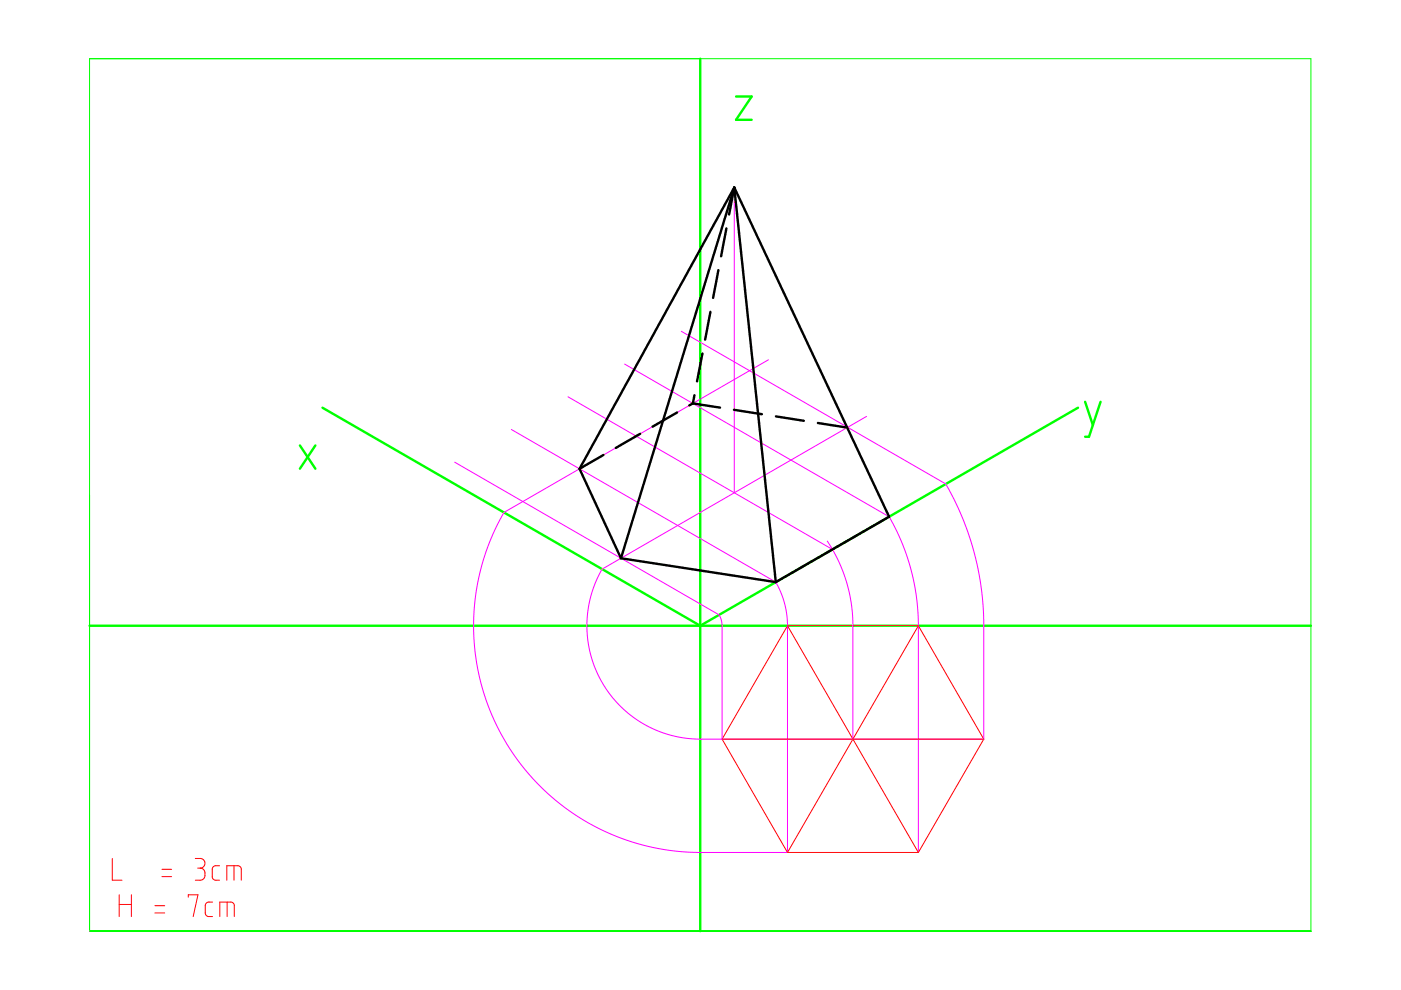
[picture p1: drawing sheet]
<svg xmlns="http://www.w3.org/2000/svg" width="297mm" height="210mm" viewBox="0 0 297 210" stroke-linecap="round" stroke-linejoin="round" font-family="sans-serif">
<path d="M19 12.4h258.9v185h-258.9z" fill="none" stroke="#0f0" stroke-width=".21"/>
<path d="M148.5 12.4v185M156.1 20.5h3.3l-3.3 4.9h3.3M63.6 94.4l3.3 5M66.9 94.4l-3.3 5M68.4 86.4l80.1 46.3 80.1-46.3M230.1 85.2l1.6 4.9M233.3 85.2l-2.4 7.4h-.8M19 132.7h258.9" fill="none" stroke="#0f0" stroke-width=".51"/>
<path d="M155.7 39.8v64.7M132.4 77.2l56.2 32.4 2.3 4.6 1.8 4.8 1.2 4.8 .6 4.9 .2 3.2v48.8M144.5 70.3l56 32.3 3.1 6.2 1.5 3.7 1.1 3.3 .9 3.7 .8 3.9 .6 6.6 .1 26.7h-60.1M162.9 76.3l-56.1 32.3-1.5 2.9-1.5 3.3-1.1 3.1-1 3.6-.7 3.4-.4 3.1-.2 3.4v3.1l.5 5.4 1.1 5.2 1.8 5.4 2.3 4.9 2.7 4.5 2 2.7 2.1 2.4 3.9 3.8 4.1 3.3 4.2 2.6 4.8 2.3 4.6 1.7 4.9 1.2 3.3 .5 4.2 .3h20.1v-48.6l-.3-2.5-.5-2.3-.8-2-.9-1.9-56.1-32.3M96.4 98l56.1 32.4 .4 .9 .2 1.2v24.2M120.4 84.1l56.1 32.4M183.7 88.3l-56 32.4-.7 1.1-1.1 2.5-.9 3.2-.5 3.3v3.1l.3 3.1 .8 3 1.1 2.9 1.4 2.6 1.8 2.4 2.3 2.5 2.3 1.8 2.7 1.7 2.9 1.3 2.6 .8 3.1 .6 3 .1M175.4 114.7l1.8 3 1.6 3.6 1.2 4 .6 3 .2 3.3v25.1M19 197.4h.1" fill="none" stroke="#f0f" stroke-width=".21"/>
<g fill="none" stroke="#f00" stroke-width=".21">
<path d="M167 132.7h27.7M167 132.7l-13.9 24M167 132.7l27.7 48M194.7 132.7l13.9 24M194.7 132.7l-27.7 48M153.1 156.7l13.9 24M153.1 156.7h55.5M208.6 156.7l-13.9 24M23.8 182v4.6h2.1M25.3 189.7v4.6M25.3 191.8h2.6M27.9 189.7v4.6"/>
<path d="M32.9 193.6h2M32.9 192h2M34.3 185.9h2.1M34.3 184.3h2.1M39.9 190.2v-.5h2.1l-1 4.6M41.4 182h1.3l.6 .6 .2 .6-.2 .4-.4 .3-.5 .2M41.9 184.1h.5M42.4 184.1l.7 .2 .3 .4v1.3l-.6 .6h-1.4M45.1 191.3h-1.1l-.3 .3-.2 .3 .1 2.1 .4 .3h1.1M46.5 183.6h-1l-.4 .3-.1 .3v1.8l.1 .3 .5 .3h.9M46.6 194.3v-3h2.5l.3 .2 .3 .4v2.4M48.1 186.6v-3h2.4l.4 .1 .3 .5v2.4"/>
<path d="M48.2 191.3v3M49.6 183.6v3M167 180.7h27.7"/>
</g>
<g fill="none" stroke="#000" stroke-width=".51">
<path d="M155.7 39.8l32.8 69.8-24 13.8M155.7 39.8l8.8 83.6M155.7 39.8l-24 78.6M155.7 39.8l-32.8 59.6M155.7 39.8l-1.1 5.7M152.3 57.3l-1.1 5.9M154 48.4l-1.1 5.9M148.9 75l-1.1 5.9M150.6 66.1l-1.1 5.9M122.9 99.4l8.8 19M128 96.5l-5.1 2.9M135.7 92l-5.1 3"/>
<path d="M143.6 87.5l-5.3 3M146.9 85.5l-.8 .5M146.9 85.5l5.8 .9M147.2 83.8l-.3 1.7M155.6 86.9l5.9 .9M164.5 88.3l5.9 .9M173.4 89.7l5.9 .9M131.7 118.4l32.8 5"/>
</g>
</svg>
